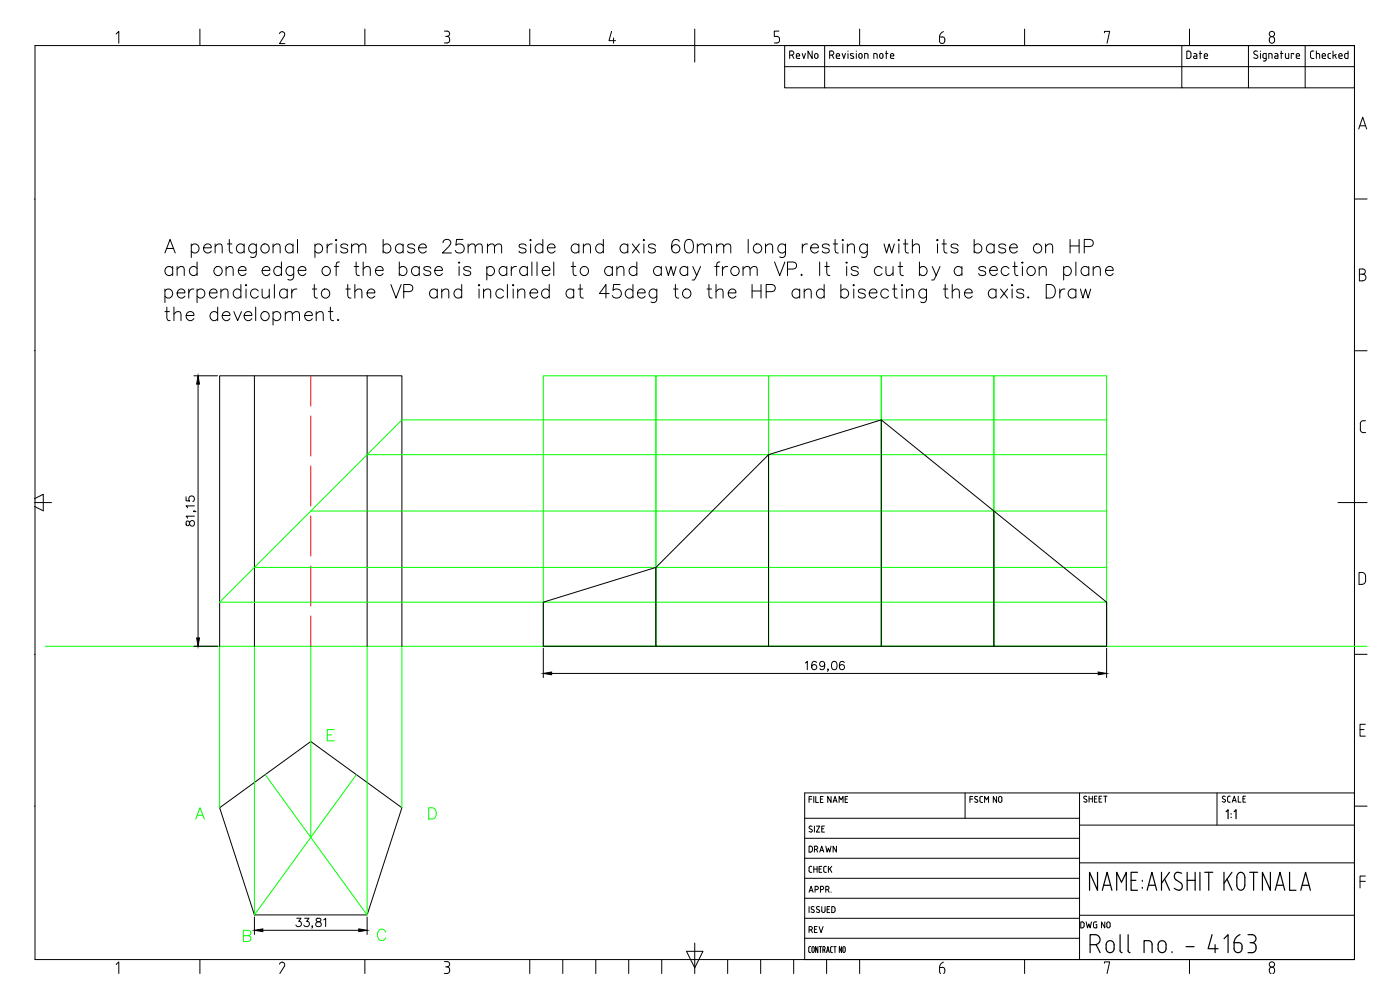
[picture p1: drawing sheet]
<svg xmlns="http://www.w3.org/2000/svg" width="420mm" height="297mm" viewBox="0 0 420 297" stroke-linecap="round" stroke-linejoin="round" font-family="sans-serif">
<defs><g id="words">
<g font-size="6.2">
<text x="60" y="159.1" transform="rotate(-90 60 159.1)">81,15</text>
<text x="240.9" y="202.5">169,06</text>
</g>
<g font-size="5.3">
<text x="236" y="18.7">RevNo</text>
<text x="355.2" y="18.7">Date</text>
<text x="392.3" y="18.7">Checked</text>
</g>
<g font-size="4.9">
<text x="242" y="256.8">DRAWN</text>
<text x="242" y="262.8">CHECK</text>
<text x="242" y="281.2">REV</text>
<text x="323.5" y="279.8">DWG NO</text>
</g>
</g></defs>
<!-- layer: Title Block -->
<g fill="none" stroke="#000" stroke-width=".3">
<path d="M10.5 13.7h396v274.2h-396zM34.8 10.2l.9-.8v3.6M60 8.7v5M84.7 9.5l.7 .4-.1 .8M84.7 9.5l-.5 .2-.3 .4M85.4 10.7l-1.5 2.4h1.6M109.5 8.7v5M133.4 9.3h.8a.83 .83 0 0 1 .7 1.1 .83 .83 0 0 1-1.1 .5M134.2 10.9a1.01 1.01 0 0 1 .8 1 1.01 1.01 0 0 1-.8 1h-.8M159 8.7v5M183.5 9.4l-.7 2.8h1.9M184.1 11.4v1.6"/>
<path d="M208.5 8.7v9.9M232.4 12.9h.8M233.1 10.9a1.02 1.02 0 0 1 .9 1 1.02 1.02 0 0 1-.9 1M233.8 9.3h-1.4v1.6h.8M249 16.6h.6M249.6 16.5a.61 .61 0 0 0 .6-.6 .61 .61 0 0 0-.6-.6h-.6v2.2M249.7 16.6l.5 .9M251 16.5a.5 .5 0 0 1 .5-.5 .5 .5 0 0 1 .5 .5M251 16.6l.2 .9h.8M252 16.6v.2h-1M252.7 16l.5 1.5 .5-1.5M254.5 15.3v.1"/>
<path d="M254.5 16v1.5M256.1 16.2l-.6-.2-.3 .3 .2 .3 .8 .5-.1 .4-.9-.1M257 15.3v.1M257 16v1.5M257.7 16.5a.5 .5 0 0 1 .5-.5 .5 .5 0 0 1 .5 .5M257.8 16.6l-.1 .4a.5 .5 0 0 0 .5 .5 .5 .5 0 0 0 .5-.5M258 8.7v5M258.7 16.6v.4M259.5 17.5v-1.5l.9 .3 .1 1.2M263.2 16.5l-.2-.4-.8-.1v1.5M263.3 16.5v1M264 16.5a.5 .5 0 0 1 .5-.5 .5 .5 0 0 1 .5 .5"/>
<path d="M264 16.6v.4a.5 .5 0 0 0 .5 .5 .5 .5 0 0 0 .5-.5v-.4M265.8 16h.7M266 15.3v2.2M267.2 16.6l.2 .9h.9M267.2 16.5a.5 .5 0 0 1 .5-.5 .5 .5 0 0 1 .5 .5M268.3 16.6v.2h-1.1M281.9 12.3a.79 .79 0 0 0 .8 .8 .79 .79 0 0 0 .8-.8M282 11.1l1.3 .2 .3 1M282 11.1v1.2M283.1 9.5l-.9 .8-.2 .8M307.5 8.7v5M331.5 9.8v-.4h1.5l-.8 3.6"/>
<path d="M354.7 13.7h-119.2v6.3M357 8.7v5M374.7 13.7v12.7h17M377.4 15.4a.6 .6 0 0 0-.9 0 .6 .6 0 0 0 0 .8l.7 .4a.57 .57 0 0 1 .1 .8 .57 .57 0 0 1-.8 0l-.3-.1M378.3 15.3v.1M378.3 16v1.5M379.5 16l-.5 .5 .1 .8 .4 .2M379.5 16h.5v1.9l-.2 .3-.7 .1M379.5 17.5h.5M380.8 17.5v-1.5l.9 .3 .1 1.2M381.2 11.2a.9 .9 0 0 1 1.3 .8 .9 .9 0 0 1-1.3 .7l-.3-.9zM382.6 16l.7 .1 .2 .4"/>
<path d="M383.5 16.5v1l-.9-.2 .1-.5h.8M384.3 16h.7M384.5 15.3v2.2M385.8 16v1.3l.4 .2M386.8 16v1.5h-.6M388.3 16.3v-.3h-.8v1.5M389 16.5a.5 .5 0 0 1 .5-.5 .5 .5 0 0 1 .5 .5M389 16.6l.2 .9h.8M390 16.6v.2h-1M391.7 13.7h-37v12.7h20M391.7 13.7h14.8v12.7h-14.8zM235.5 20v6.4h12"/>
<path d="M235.5 20h171M247.5 20v6.4h107.2M407.8 38.7l1.2-3.5 1.2 3.5M408.1 37.7h1.7M10.3 59.7h.2M406.5 59.7h3.8M408 82.3h1M409 80.7a.79 .79 0 0 1 .8 .8 .79 .79 0 0 1-.8 .8M409 80.7h-1v3.6l1-.1a.98 .98 0 0 0 .9-.9 .98 .98 0 0 0-.9-1M10.3 105.2h.2M406.5 105.2h3.8M408.2 128.9a.9 .9 0 0 0 .9 .9h.7"/>
<path d="M408.3 127.1v1.8M409.1 126.2a.9 .9 0 0 0-.9 .9M409.2 126.2h.6M10.3 149.6l2.7-1.3v5l-2.7-1.4M10.3 150.8h5.2M401.5 150.8h8.8M407.9 171.8a1.52 1.52 0 0 1 1.9 .7v1.7l-.2 .7a1.69 1.69 0 0 1-1.7 .4zM10.3 196.3h.2M406.5 196.3h3.8M408.2 218.9h1.1M409.8 217.3h-1.6v3.6h1.6M242.8 239.8h.8"/>
<path d="M243.6 239h-.8v1.8M244.2 239v1.8M244.8 239v1.8h.8M246.2 239.8h.6M247 239h-.8v1.8h.8M249.4 239v1.8l-1-1.8v1.8M253.6 239.8h.6M254.4 239h-.8v1.8h.8M289.6 237.9v7.6M291.1 239.8h.8M291.9 239h-.8v1.8M292.9 239l.5 .1"/>
<path d="M292.9 239l-.4 .4 .8 .6M294.9 239l-.8 .2v1.1l.2 .4 .6 .1M299.1 239v1.8l-1-1.8v1.8M299.7 239.4a.5 .5 0 0 1 .5-.4 .5 .5 0 0 1 .5 .4M299.7 239.5v.8a.5 .5 0 0 0 .5 .4 .5 .5 0 0 0 .5-.4v-.8M324 237.9v50M326.1 239a.47 .47 0 0 0-.7-.1 .47 .47 0 0 0 0 .7l.6 .3a.5 .5 0 0 1 0 .8 .5 .5 0 0 1-.8-.2M326.8 239.7h1M326.8 238.9v1.8M327.8 238.9v1.8M328.5 239.7h.5M329.2 238.9h-.7v1.8h.7"/>
<path d="M329.8 239.7h.6M330.6 238.9h-.8v1.8h.8M331.2 238.9h1M331.7 238.9v1.8M365.2 237.9v9.7M367.6 239.9a.49 .49 0 0 1 0 .8 .49 .49 0 0 1-.8-.2M367.7 239a.46 .46 0 0 0-.7-.1 .46 .46 0 0 0 0 .7l.6 .3M368.9 238.9l-.4 .2-.1 1.1 .5 .5M368.9 238.9h.3M371.6 238.9v1.8h.8M373 239.7h.6M373.8 238.9h-.8v1.8h.8"/>
<path d="M406.5 237.9h-165v50M10.3 241.9h.2M241.5 257.5h82.5M241.5 251.5h82.5M241.5 245.5h82.5M242.8 249.5l.6 .2M243 248.6l.8 .6-.4 .4M243.2 247.9l-.4 .3 .2 .4M243.2 247.8l.5 .1M244.4 247.9v1.8M245 247.9h1l-1 1.8h1M246.6 248.7h.6"/>
<path d="M247.4 247.9h-.8v1.8h.8M250 240.8l.6-1.8 .6 1.8M250.2 240.3h.8M251.8 240.8v-1.8l.6 1 .6-1v1.8M293.2 240a.48 .48 0 0 1 0 .8 .48 .48 0 0 1-.7-.3M295.5 240.8v-1.8l.6 1 .6-1v1.8M324 258.9h82.5M324 247.6h82.5M368.9 240.7h.3M369.8 240.7l.6-1.8 .6 1.8M370 240.2h.8M406.5 241.9h3.8"/>
<path d="M241.5 275.5h82.5M241.5 269.5h82.5M241.5 263.5h82.5M242.8 267.7l.6-1.8 .6 1.8M242.8 272v1.8M243 267.2h.8M243.6 272.8l.6 .3a.49 .49 0 0 1 0 .7 .49 .49 0 0 1-.8-.2M244.3 272.1a.47 .47 0 0 0-.7 0 .47 .47 0 0 0 0 .7M244.6 266.9h.5M245.1 266.9a.5 .5 0 0 0 .5-.5 .5 .5 0 0 0-.5-.5h-.5v1.8M245.2 272.8l.6 .3a.49 .49 0 0 1 0 .7 .49 .49 0 0 1-.8-.2M245.9 272.1a.48 .48 0 0 0-.7 0 .48 .48 0 0 0 0 .7"/>
<path d="M246.2 266.9h.5M246.6 272v1.3a.5 .5 0 0 0 .5 .5 .5 .5 0 0 0 .5-.5v-1.3M246.7 266.9a.5 .5 0 0 0 .5-.5 .5 .5 0 0 0-.5-.5h-.5v1.8M247.8 266.9h.5M248.2 272.8h.6M248.3 265.9a.5 .5 0 0 1 .5 .5 .5 .5 0 0 1-.5 .5M248.3 265.9h-.5v1.8M248.4 266.9l.4 .8M249 272h-.8v1.8h.8M249.4 267.6v.1M249.6 272l.7 .1a1.21 1.21 0 0 1 .2 1.4l-.9 .3zM324 274.6h82.5"/>
<path d="M408.2 264.4h1.6M409.8 262.8h-1.6v3.6M34.8 289.4l.9-.8v3.5M60 287.9v4.2M84.7 288.7l.7 .4-.1 .8M84.7 288.7l-.5 .2-.3 .4M85.4 289.9l-1.4 2.2M109.5 287.9v4.2M133.4 288.5h.8M133.8 290.1h.4M134.2 288.5a.79 .79 0 0 1 .7 .8 .79 .79 0 0 1-.7 .8M134.2 290.1a1.01 1.01 0 0 1 .8 1 1.01 1.01 0 0 1-.8 1h-.8"/>
<path d="M159 287.9v4.2M168.9 287.9v4.2M178.8 287.9v4.2M188.7 287.9v4.2M198.6 287.9v4.2M206 285.4h5l-2.5 5zM208.5 283v9.1M218.4 287.9v4.2M228.3 287.9v4.2M238.2 287.9v4.2M241.5 281.5h82.5M243.3 284l-.6 .2v1.2l.2 .4h.4"/>
<path d="M243.7 285.3l.3 .5 .4-.5M243.7 285.3v-1.1l.3-.2 .3 .2 .1 1.1M245.5 284v1.8l-.7-1.8v1.8M245.9 284h.7M246.2 284v1.8M247 285h.3M247.3 285l.3-.3v-.5l-.6-.2v1.8M247.4 285l.2 .8M248.1 285.8l.4-1.8 .4 1.8M248.1 287.9v4.2M248.2 285.3h.6M249.3 285.4l.3 .4"/>
<path d="M249.3 284.5v.9M249.6 284l-.3 .4M249.6 285.8h.2M249.6 284h.2M250.2 284h.7M250.6 284v1.8M252.6 284v1.8l-.7-1.8v1.8M252.9 284.5l.2-.4h.4l.2 1.2M252.9 285.3l.4 .5 .3-.5M253 284.5v.8M258 287.9v4.2M282 290.3v1.4l.3 .4"/>
<path d="M282 290.3h.8M282.8 290.2a1.02 1.02 0 0 1 .8 .8 1.02 1.02 0 0 1-.4 1.1M283.1 288.7l-.9 .8-.2 .8M307.5 287.9v4.2M331.5 289v-.4h1.5l-.8 3.5M357 287.9v4.2M381.5 292.1a.92 .92 0 0 1-.5-1.4 .92 .92 0 0 1 1.4 0l.1 .9-.5 .5"/>
<circle cx="381.7" cy="10.2" r=".79"/>
<circle cx="381.7" cy="289.4" r=".79"/>
</g>
<g fill="none" stroke="#000" stroke-width=".36">
<path d="M368 243.5l.6-.5v2.6M369.5 244.1v.2M369.5 245.2v.1M370.4 243.5l.6-.5v2.6M329.4 261.7v5.4l-2.4-5.4v5.4M330.8 267.1l1.5-5.4 1.4 5.4M331.2 265.6h2.1M335.1 267.1v-5.4l1.5 3 1.4-3v5.4M339.5 264.1h1.4M341.4 261.7h-1.9v5.4h1.9M342.8 264.1v.3M342.8 266.2v.3"/>
<path d="M344.3 267.1l1.4-5.4 1.4 5.4M344.7 265.6h2M348.6 261.7v5.4M349.5 263.8l1.5 3.3M351 261.7l-2.4 3.3M352.4 266.5l1.5 .6M353 264l1.3 .8a1.26 1.26 0 0 1 .5 1.3 1.26 1.26 0 0 1-.9 1M354.6 262a1.29 1.29 0 0 0-1.9 .1 1.29 1.29 0 0 0 .3 1.9M356.3 264.1h2.4M356.3 261.7v5.4M358.7 261.7v5.4M360.1 261.7v5.4"/>
<path d="M361.6 261.7h2.4M362.8 261.7v5.4M367.3 261.7v5.4M368.2 263.8l1.5 3.3M369.7 261.7l-2.4 3.3M371.7 262a1.19 1.19 0 0 1 1.4-.1 1.19 1.19 0 0 1 .5 1.3v2.4a1.22 1.22 0 0 1-1.2 1.5 1.22 1.22 0 0 1-1.2-1.5v-2.9zM375 261.7h2.4M376.2 261.7v5.4M381.3 261.7v5.4l-2.4-5.4v5.4M382.7 267.1l1.4-5.4 1.5 5.4M383.1 265.6h2.1M387 261.7v5.4h1.9"/>
<path d="M390.4 267.1l1.4-5.4 1.5 5.4M390.8 265.6h2M327.2 283.4h1.5M328.7 280.4a1.49 1.49 0 0 1 1.4 1.5 1.49 1.49 0 0 1-1.4 1.5M328.7 280.4h-1.5v5.4M329 283.4l1.2 2.4M332.5 282.5a1.2 1.2 0 0 1 1.2-.1 1.2 1.2 0 0 1 .7 1v1.2a1.2 1.2 0 0 1-1.2 1.2 1.2 1.2 0 0 1-1.2-1.2v-1.5zM336.2 280.4v4.8l.1 .5 .5 .1M338.5 285.2l.2 .5 .4 .1M338.6 280.4v4.8M343.4 285.8v-3.6l1.6 .1 .5 .4 .2 .6 .1 2.5M348.1 282.5a1.2 1.2 0 0 1 1.2-.1 1.2 1.2 0 0 1 .7 1v1.2a1.2 1.2 0 0 1-1.2 1.2 1.2 1.2 0 0 1-1.2-1.2v-1.5z"/>
<path d="M351.8 285.5v.3M356 284h2.4M363.8 280.4l-1.2 4.2h3M364.7 283.4v2.4M367.4 281.6l1.2-1.2v5.4M370.4 282.9h1.2M371.6 282.8a1.25 1.25 0 0 1 1.2 1.8 1.2 1.2 0 0 1-1.2 1.2 1.2 1.2 0 0 1-1.2-1.2v-1.7M372.2 280.4l-1.3 1-.6 1.4M374.6 280.4h1.1a1.2 1.2 0 0 1 1.2 1.2 1.2 1.2 0 0 1-1.2 1.2M375.2 282.9h.6M375.7 282.8a1.53 1.53 0 0 1 1.3 1.5 1.53 1.53 0 0 1-1.3 1.5h-1.1"/>
</g>
<!-- layer: Layer1 -->
<g fill="none" stroke="#000" stroke-width=".3">
<path d="M49.5 75.9l1.5-4.1 1.6 4.1M50.1 74.5h1.9M51.8 80v2.7M53.2 80v2.7M57.4 73.8a1.3 1.3 0 0 1 1.9-.2 1.3 1.3 0 0 1 0 1.9 1.3 1.3 0 0 1-1.9-.2M57.4 73.2v4.1M59.1 78.6v4.1M61.1 74.4h2.3a1.19 1.19 0 0 0-1.4-1.3 1.19 1.19 0 0 0-.9 1.6 1.24 1.24 0 0 0 .9 1.2 1.24 1.24 0 0 0 1.4-.6M64.6 74l.9-.8 1 .2 .2 2.5M64.6 73.2v2.7M67.8 80v2.7M68.2 73.2h1.4"/>
<path d="M68.8 71.8v3.3l.2 .6 .8 .2M73.3 73.8a1.3 1.3 0 0 0-2-.2 1.3 1.3 0 0 0 0 1.9 1.3 1.3 0 0 0 2-.2M73.3 73.2v2.7M76.9 73.2v3.1l-.2 .6a1.11 1.11 0 0 1-1.5 .2M76.9 73.8a1.29 1.29 0 0 0-1.9-.2 1.29 1.29 0 0 0 0 1.9 1.29 1.29 0 0 0 1.9-.2M81.9 74l1-.8 1 .2 .2 2.5M81.9 73.2v2.7M84.5 78.6v4.1M87.9 73.8a1.29 1.29 0 0 0-1.9-.2 1.29 1.29 0 0 0 0 1.9 1.29 1.29 0 0 0 1.9-.2M87.9 73.2v2.7M88.1 80v3.1a1.08 1.08 0 0 1-1.7 .7M89.3 71.8v4.1"/>
<path d="M94.5 73.8a1.29 1.29 0 0 1 1.9-.2 1.29 1.29 0 0 1 0 1.9 1.29 1.29 0 0 1-1.9-.2M94.5 73.2v4.1M98.2 73.2v2.7M99.7 73.2a1.31 1.31 0 0 0-1.5 1.2M100.3 80h1.4M100.9 71.8l.2 .3-.2 .1-.2-.1zM100.9 73.2v2.7M101.9 78.6l-.8 .2-.2 .6v3.3M104.4 73.8a1.2 1.2 0 0 0-2.2 0l.6 .6 1.4 .3 .2 .6a1.23 1.23 0 0 1-2.2 0M105.5 74l1-.8 .9 .2 .3 .6v1.9M105.5 73.2v2.7M106.3 80h1.4"/>
<path d="M106.9 78.6v3.3l.2 .6 .8 .2M107.7 74l.9-.8 1 .2 .2 2.5M109 78.6v4.1M115 73.8a1.3 1.3 0 0 1 1.9-.2 1.3 1.3 0 0 1 0 1.9 1.3 1.3 0 0 1-1.9-.2M115 71.8v4.1M119.8 78.6v4.1M121 73.8a1.29 1.29 0 0 0-1.9-.2 1.29 1.29 0 0 0 0 1.9 1.29 1.29 0 0 0 1.9-.2M121 73.2v2.7M124.5 73.8a1.23 1.23 0 0 0-2.2 0l.2 .4 1.8 .5 .2 .6a1.25 1.25 0 0 1-2.2 0M125.6 74.4h2.3a1.2 1.2 0 0 0-1.4-1.3 1.2 1.2 0 0 0-.9 1.6 1.26 1.26 0 0 0 1 1.2 1.26 1.26 0 0 0 1.3-.6M125.8 80v2.7M133 72.8l.4-.7 1.1-.3a1 1 0 0 1 .6 1.6l-2.3 2.5h2.7"/>
<path d="M137.6 78.8l.2-.2 .2 .2-.2 .2zM137.8 80v2.7M138.9 71.8h-1.9l-.2 1.8a1.43 1.43 0 0 1 2.2 0 1.43 1.43 0 0 1-.3 2.1 1.43 1.43 0 0 1-2.1-.6M140.5 74l1-.8 .9 .2 .2 2.5M140.5 73.2v2.7M142.6 74l1-.8 1 .2 .1 2.5M146.1 80v4M146.3 74l1-.8 .9 .2 .2 2.5M146.3 73.2v2.7M148.4 74l1-.8 1 .2 .1 2.5M152.1 80v2.7M153.4 80v2.7"/>
<path d="M155 80a1.29 1.29 0 0 0-1.6 1.1M157.9 73.8a1.23 1.23 0 0 0-2.1 0l.1 .4 1.8 .5 .2 .6a1.25 1.25 0 0 1-2.1 0M158.3 80v2.7M159.2 71.8l.2 .3-.2 .1-.1-.1zM159.2 73.2v2.7M159.6 78.6v4.1M161.2 78.6v4.1M162.9 73.8a1.29 1.29 0 0 0-1.9-.2 1.29 1.29 0 0 0 0 1.9 1.29 1.29 0 0 0 1.9-.2M162.9 71.8v4.1M164.3 74.4h2.3a1.2 1.2 0 0 0-1.4-1.3 1.2 1.2 0 0 0-.9 1.6 1.26 1.26 0 0 0 .9 1.2 1.26 1.26 0 0 0 1.4-.6M166.2 78.6v4.1M171.4 80h1.4"/>
<path d="M172 78.6v3.3l.2 .6 .8 .2M173.7 73.8a1.29 1.29 0 0 0-1.9-.2 1.29 1.29 0 0 0 0 1.9 1.29 1.29 0 0 0 1.9-.2M173.7 73.2v2.7M175.1 74l1-.8 .9 .2 .2 .6v1.9M175.1 73.2v2.7M181.1 73.8a1.29 1.29 0 0 0-1.9-.2 1.29 1.29 0 0 0 0 1.9 1.29 1.29 0 0 0 1.9-.2M181.1 71.8v4.1M183.8 80v2.7M185.1 80v2.7M188.4 73.8a1.3 1.3 0 0 0-1.9-.2 1.3 1.3 0 0 0 0 1.9 1.3 1.3 0 0 0 1.9-.2M188.4 73.2v2.7M189.8 73.2l2.1 2.7"/>
<path d="M191.1 78.6v4.1M191.9 73.2l-2.1 2.7M193.2 71.8l.2 .3-.2 .1-.2-.1zM193.2 73.2v2.7M196.7 73.8a1.2 1.2 0 0 0-2.1 0l.6 .6 1.3 .3 .2 .6a1.23 1.23 0 0 1-2.1 0M198.5 80v2.7M199.8 80l.8 2.7 .8-2.7 .7 2.7 .8-2.7M203.9 72.4a1.16 1.16 0 0 0-1.8-.3 3.2 3.2 0 0 0 0 3.6 1.25 1.25 0 0 0 1.9-.5 1.25 1.25 0 0 0-.9-1.8 1.25 1.25 0 0 0-1.5 1.1M206 72.1a1.29 1.29 0 0 1 1.9 .5 3.4 3.4 0 0 1-.4 3.1 1.34 1.34 0 0 1-1.9-.6 3.3 3.3 0 0 1 .4-3zM206.4 80v2.7M207.9 80l1.2 2.7 1.1-2.7M209.3 74l.9-.8 1 .2 .2 2.5"/>
<path d="M209.3 73.2v2.7M211.4 74l1-.8 .9 .2 .2 .6v1.9M214.5 80h1.3M215.1 74l.9-.8 1 .2 .2 2.5M215.1 73.2v2.7M216 78.6l-.7 .2-.2 .6v3.3M216.8 80v2.7M217.2 74l1-.8 .9 .2 .2 2.5M218.4 80a1.29 1.29 0 0 0-1.6 1.1M223 80v2.7M224.5 71.8v4.1M229.8 74l.9-.8 1 .2 .2 2.5"/>
<path d="M229.8 73.2v2.7M232.5 78.6l1.5 4.1 1.5-4.1M235.7 73.2v3.1l-.2 .6a1.11 1.11 0 0 1-1.5 .2M235.7 73.8a1.29 1.29 0 0 0-1.9-.2 1.29 1.29 0 0 0 0 1.9 1.29 1.29 0 0 0 1.9-.2M240.8 73.2v2.7M242.3 73.2a1.29 1.29 0 0 0-1.5 1.2M243.3 74.4h2.3a1.2 1.2 0 0 0-1.4-1.3 1.2 1.2 0 0 0-.9 1.6 1.26 1.26 0 0 0 .9 1.2 1.26 1.26 0 0 0 1.4-.6M246 78.6v4.1M247.5 80h1.4M248.1 78.6v3.3l.2 .6 .8 .2M248.9 73.8a1.2 1.2 0 0 0-2.1 0l.5 .6 1.4 .3 .2 .6a1.23 1.23 0 0 1-2.1 0M250 73.2h1.4"/>
<path d="M250.6 71.8v3.3l.2 .6 .8 .2M252.9 71.8l.2 .3-.2 .1-.1-.1zM252.9 73.2v2.7M254.1 78.6l.2 .2-.2 .2-.2-.2zM254.1 80v2.7M254.3 74l1-.8 .9 .2 .2 2.5M254.3 73.2v2.7M260.3 73.2v3.1a1.08 1.08 0 0 1-1.8 .8M260.3 73.8a1.3 1.3 0 0 0-1.9-.2 1.3 1.3 0 0 0 0 1.9 1.3 1.3 0 0 0 1.9-.2M265.3 73.2l.8 2.7 .8-2.7 .7 2.7 .8-2.7M265.9 80l.2 2.5 .9 .2 1-.8M268 80v2.7"/>
<path d="M269.6 80h1.3M269.8 71.8l.1 .3-.1 .1-.2-.1zM269.8 73.2v2.7M270.1 78.6v3.3l.2 .6 .8 .2M271.1 73.2h1.4M271.7 71.8v3.3l.2 .6 .8 .2M273.8 74l1-.8 .9 .2 .2 2.5M273.8 71.8v4.1M275.9 78.6v4.1M279.8 80l1.2 2.7 1.1-2.7M281.4 71.8l.1 .3-.1 .1-.3-.1zM281.4 73.2v2.7"/>
<path d="M282.7 73.2h1.3M283.3 71.8v3.3l.2 .6 .7 .2M287.5 73.8a1.23 1.23 0 0 0-2.1 0l.2 .4 1.7 .5 .2 .6a1.25 1.25 0 0 1-2.1 0M288.7 80v2.7M292.4 73.8a1.29 1.29 0 0 1 1.9-.2 1.29 1.29 0 0 1 0 1.9 1.29 1.29 0 0 1-1.9-.2M292.4 71.8v4.1M298.4 73.8a1.3 1.3 0 0 0-2-.2 1.3 1.3 0 0 0 0 1.9 1.3 1.3 0 0 0 2-.2M298.4 73.2v2.7M301.8 73.8a1.2 1.2 0 0 0-2.1 0l.6 .6 1.3 .3 .2 .6a1.23 1.23 0 0 1-2.1 0M303 74.4h2.3a1.19 1.19 0 0 0-1.4-1.3 1.19 1.19 0 0 0-.9 1.6 1.24 1.24 0 0 0 .9 1.2 1.24 1.24 0 0 0 1.4-.6M303.9 80h1.4M304.5 78.6v3.3l.2 .6 .8 .2"/>
<path d="M306.8 78.6l.3 .2-.3 .2-.2-.2zM306.8 80v2.7M311.9 80v2.7M313.8 74l1-.8 .9 .2 .2 2.5M313.8 73.2v2.7M319.2 80v4M321.1 71.8v4.1M321.1 73.8h2.8M322.9 78.6v4.1M323.9 71.8v4.1M325.4 74h1.7a1.07 1.07 0 0 0 1-1.1 1.07 1.07 0 0 0-1-1.1h-1.7v4.1M326.8 80v2.7"/>
<path d="M328.1 80v2.7M49.5 87.3a1.3 1.3 0 0 1 1.9-.2 1.3 1.3 0 0 1 0 1.9 1.3 1.3 0 0 1-1.9-.1M49.5 86.7v4.1M49.5 93.5h1.3M50.1 92.1v3.3l.2 .6 .7 .2M51.8 80.5a1.3 1.3 0 0 0-1.9-.2 1.3 1.3 0 0 0 0 2 1.3 1.3 0 0 0 1.9-.2M52.2 94.3l1-.8 .9 .2 .2 2.5M52.2 92.1v4.1M53.2 80.7l.9-.7 1 .2 .2 2.5M53.2 87.9h2.3a1.2 1.2 0 0 0-1.4-1.2 1.2 1.2 0 0 0-.9 1.6 1.26 1.26 0 0 0 .9 1.1 1.26 1.26 0 0 0 1.4-.5M55.9 94.7h2.3a1.2 1.2 0 0 0-1.4-1.3 1.2 1.2 0 0 0-.9 1.6 1.25 1.25 0 0 0 .9 1.2 1.25 1.25 0 0 0 1.4-.6M56.6 86.7v2.7"/>
<path d="M58.2 86.7a1.29 1.29 0 0 0-1.6 1.2M59.1 80.5a1.29 1.29 0 0 0-1.9-.1 1.29 1.29 0 0 0 0 1.9 1.29 1.29 0 0 0 1.9-.2M59.1 87.3a1.3 1.3 0 0 1 2-.2 1.3 1.3 0 0 1 0 1.9 1.3 1.3 0 0 1-2-.1M59.1 86.7v4.1M62.8 87.9h2.3a1.19 1.19 0 0 0-1.4-1.2 1.19 1.19 0 0 0-.9 1.6 1.24 1.24 0 0 0 1 1.1 1.24 1.24 0 0 0 1.3-.5M65.3 94.1a1.29 1.29 0 0 0-1.9-.2 1.29 1.29 0 0 0 0 1.9 1.29 1.29 0 0 0 1.9-.2M65.3 92.1v4.1M66.3 87.5l1-.8 .9 .2 .2 .6v1.9M66.3 86.7v2.7M66.7 94.7h2.3a1.2 1.2 0 0 0-1.4-1.3 1.2 1.2 0 0 0-.9 1.6 1.25 1.25 0 0 0 .9 1.2 1.25 1.25 0 0 0 1.4-.6M67.8 80.7l1-.7 1 .2 .2 .5v2M70.2 93.5l1.1 2.7 1.2-2.7"/>
<path d="M71.5 81.1h2.3a1.19 1.19 0 0 0-1.4-1.2 1.19 1.19 0 0 0-.9 1.6 1.23 1.23 0 0 0 1 1.2 1.23 1.23 0 0 0 1.3-.6M72.3 87.3a1.29 1.29 0 0 0-1.9-.2 1.29 1.29 0 0 0 0 1.9 1.29 1.29 0 0 0 1.9-.1M72.3 85.4v4M73.3 94.7h2.3a1.19 1.19 0 0 0-1.4-1.3 1.19 1.19 0 0 0-.9 1.6 1.23 1.23 0 0 0 .9 1.2 1.23 1.23 0 0 0 1.4-.6M73.8 85.4l.2 .2-.2 .2-.2-.2zM73.8 86.7v2.7M76.7 92.1v4.1M77.5 87.3a1.3 1.3 0 0 0-1.9-.2 1.3 1.3 0 0 0 0 1.9 1.3 1.3 0 0 0 1.9-.1M78.7 81.1h2.3a1.2 1.2 0 0 0-1.4-1.2 1.2 1.2 0 0 0-.9 1.6 1.25 1.25 0 0 0 .9 1.2 1.25 1.25 0 0 0 1.4-.6M78.7 86.7l.2 2.5 .9 .2 1-.7M80.8 86.7v2.7M81.9 94.1a1.3 1.3 0 0 1 2-.2 1.3 1.3 0 0 1 0 1.9 1.3 1.3 0 0 1-2-.2"/>
<path d="M81.9 93.5v4M82.3 85.4v4M84.5 80.5a1.29 1.29 0 0 0-1.9-.1 1.29 1.29 0 0 0 0 1.9 1.29 1.29 0 0 0 1.9-.2M85.6 94.3l1-.8 1 .2 .1 2.5M85.6 93.5v2.7M86.2 87.3a1.29 1.29 0 0 0-1.9-.2 1.29 1.29 0 0 0 0 1.9 1.29 1.29 0 0 0 1.9-.1M86.2 86.7v2.7M87.6 86.7v2.7M87.7 94.3l1-.8 1 .2 .2 2.5M88.1 80.5a1.3 1.3 0 0 0-1.9-.2 1.3 1.3 0 0 0 0 2 1.3 1.3 0 0 0 1.9-.2M89.1 86.7a1.31 1.31 0 0 0-1.5 1.2M89.5 81.1h2.3a1.2 1.2 0 0 0-1.4-1.2 1.2 1.2 0 0 0-.9 1.6 1.25 1.25 0 0 0 .9 1.2 1.25 1.25 0 0 0 1.4-.6"/>
<path d="M91.4 94.7h2.3a1.19 1.19 0 0 0-1.4-1.3 1.19 1.19 0 0 0-.9 1.6 1.23 1.23 0 0 0 1 1.2 1.23 1.23 0 0 0 1.3-.6M93.7 86.7h1.4M94.3 85.4v3.3l.2 .5 .8 .2M94.9 94.3l1-.8 .9 .2 .2 2.5M94.9 93.5v2.7M98.6 93.5h1.3M99.2 92.1v3.3l.1 .6 .8 .2M101.5 95.8l-.2 .2 .2 .2 .2-.2M103.8 86.7h1.3M104.4 85.4v3.3l.1 .5 .8 .2M106.5 87.5l.9-.8 1 .2 .2 2.5M106.5 85.4v4"/>
<path d="M109 80.7l1-.7 .9 .2 .2 2.5M110.2 87.9h2.3a1.2 1.2 0 0 0-1.4-1.2 1.2 1.2 0 0 0-.9 1.6 1.26 1.26 0 0 0 .9 1.1 1.26 1.26 0 0 0 1.4-.5M112.7 81.1h2.3a1.19 1.19 0 0 0-1.4-1.2 1.19 1.19 0 0 0-.9 1.6 1.23 1.23 0 0 0 .9 1.2 1.23 1.23 0 0 0 1.4-.6M117.3 85.4l1.6 4 1.5-4M119.8 80.5a1.29 1.29 0 0 1 1.9-.1 1.29 1.29 0 0 1 0 1.9 1.29 1.29 0 0 1-1.9-.2M121.2 87.5h1.7a1.07 1.07 0 0 0 1-1.1 1.07 1.07 0 0 0-1-1h-1.7v4M125.8 80.5a1.3 1.3 0 0 0-1.9-.2 1.3 1.3 0 0 0 0 2 1.3 1.3 0 0 0 1.9-.2M129.3 80.5a1.25 1.25 0 0 0-2.1 0l.5 .6 1.4 .4 .2 .6a1.23 1.23 0 0 1-2.1 0M130.5 81.1h2.3a1.19 1.19 0 0 0-1.4-1.2 1.19 1.19 0 0 0-.9 1.6 1.23 1.23 0 0 0 .9 1.2 1.23 1.23 0 0 0 1.4-.6M131.2 87.3a1.29 1.29 0 0 0-1.9-.2 1.29 1.29 0 0 0 0 1.9 1.29 1.29 0 0 0 1.9-.1M131.2 86.7v2.7M132.6 87.5l.9-.8 1 .2 .2 2.5"/>
<path d="M132.6 86.7v2.7M138.6 87.3a1.3 1.3 0 0 0-2-.2 1.3 1.3 0 0 0 0 1.9 1.3 1.3 0 0 0 2-.1M138.6 85.4v4M141.3 80.5a1.25 1.25 0 0 0-2.2 0l.6 .6 1.4 .4 .2 .6a1.23 1.23 0 0 1-2.2 0M143.8 85.4l.2 .2-.2 .2-.2-.2zM143.8 86.7v2.7M145.1 87.5l1-.8 1 .2 .2 2.5M145.1 86.7v2.7M146.1 80.5a1.29 1.29 0 0 1 1.9-.1 1.29 1.29 0 0 1 0 1.9 1.29 1.29 0 0 1-1.9-.2M151.1 87.3a1.29 1.29 0 0 0-1.9-.2 1.29 1.29 0 0 0 0 1.9 1.29 1.29 0 0 0 1.9-.1M152.1 80.5a1.3 1.3 0 0 0-1.9-.2 1.3 1.3 0 0 0 0 2 1.3 1.3 0 0 0 1.9-.2M152.3 85.4v4"/>
<path d="M154 85.4l.2 .2-.2 .2-.2-.2zM154 86.7v2.7M155.4 87.5l.9-.8 1 .2 .2 .6v1.9M155.4 86.7v2.7M158.3 80.5a1.3 1.3 0 0 0-1.9-.2 1.3 1.3 0 0 0 0 2 1.3 1.3 0 0 0 1.9-.2M159.1 87.9h2.3a1.19 1.19 0 0 0-1.4-1.2 1.19 1.19 0 0 0-.9 1.6 1.24 1.24 0 0 0 .9 1.1 1.24 1.24 0 0 0 1.4-.5M162.7 81.1h2.3a1.2 1.2 0 0 0-1.4-1.2 1.2 1.2 0 0 0-.9 1.6 1.25 1.25 0 0 0 1 1.2 1.25 1.25 0 0 0 1.3-.6M164.8 87.3a1.29 1.29 0 0 0-1.9-.2 1.29 1.29 0 0 0 0 1.9 1.29 1.29 0 0 0 1.9-.1M164.8 85.4v4M172.2 87.3a1.29 1.29 0 0 0-1.9-.2 1.29 1.29 0 0 0 0 1.9 1.29 1.29 0 0 0 1.9-.1M172.2 86.7v2.7M173.5 86.7h1.4"/>
<path d="M174.1 85.4v3.3l.2 .5 .8 .2M182.8 88.1h-2.9l1.9-2.7v4M183.8 80.5a1.3 1.3 0 0 0-1.9-.2 1.3 1.3 0 0 0 0 2 1.3 1.3 0 0 0 1.9-.2M185.1 80.7l1-.7 1 .2 .1 2.5M186.1 85.4h-1.9l-.2 1.7a1.44 1.44 0 0 1 2.1 0 1.44 1.44 0 0 1-.2 2.1 1.44 1.44 0 0 1-2.1-.5M190 87.3a1.3 1.3 0 0 0-2-.2 1.3 1.3 0 0 0 0 1.9 1.3 1.3 0 0 0 2-.1M190 85.4v4M191.1 80.5a1.3 1.3 0 0 0-1.9-.2 1.3 1.3 0 0 0 0 2 1.3 1.3 0 0 0 1.9-.2M191.3 87.9h2.3a1.19 1.19 0 0 0-1.4-1.2 1.19 1.19 0 0 0-.9 1.6 1.24 1.24 0 0 0 .9 1.1 1.24 1.24 0 0 0 1.4-.5M197.1 86.7v3.1a1.07 1.07 0 0 1-1.7 .8M197.1 87.3a1.3 1.3 0 0 0-1.9-.2 1.3 1.3 0 0 0 0 1.9 1.3 1.3 0 0 0 1.9-.1M198.5 80.5a1.3 1.3 0 0 0-1.9-.2 1.3 1.3 0 0 0 0 2 1.3 1.3 0 0 0 1.9-.2"/>
<path d="M202.1 86.7h1.4M202.7 85.4v3.3l.2 .5 .8 .2M206.4 80.5a1.3 1.3 0 0 0-1.9-.2 1.3 1.3 0 0 0 0 2 1.3 1.3 0 0 0 1.9-.2M209.1 82.7l-.8 1.3h-.6M212.2 86.7h1.3M212.8 85.4v3.3l.1 .5 .8 .2M214.9 87.5l.9-.8 1 .2 .2 2.5M214.9 85.4v4M218.6 87.9h2.3a1.19 1.19 0 0 0-1.4-1.2 1.19 1.19 0 0 0-.9 1.6 1.24 1.24 0 0 0 .9 1.1 1.24 1.24 0 0 0 1.4-.5M223 80.7l1-.7 .9 .2 .2 2.5M225.1 80.7l1-.7 1 .2 .2 2.5M225.7 85.4v4"/>
<path d="M225.7 87.3h2.7M228.4 85.4v4M229.9 87.5h1.8a1.07 1.07 0 0 0 1-1.1 1.07 1.07 0 0 0-1-1h-1.8v4M236.3 80.7h1.8a1.06 1.06 0 0 0 1-1 1.06 1.06 0 0 0-1-1.1h-1.8v4.1M240 87.3a1.29 1.29 0 0 0-1.9-.2 1.29 1.29 0 0 0 0 1.9 1.29 1.29 0 0 0 1.9-.1M240 86.7v2.7M240.6 82.3l-.2 .2 .2 .2 .2-.2M241.3 87.5l1-.8 1 .2 .2 2.5M241.3 86.7v2.7M247.3 87.3a1.3 1.3 0 0 0-1.9-.2 1.3 1.3 0 0 0 0 1.9 1.3 1.3 0 0 0 1.9-.1M247.3 85.4v4M252.4 87.3a1.3 1.3 0 0 1 1.9-.2 1.3 1.3 0 0 1 0 1.9 1.3 1.3 0 0 1-1.9-.1"/>
<path d="M252.4 85.4v4M256.2 85.4l.2 .2-.2 .2-.2-.2zM256.2 86.7v2.7M257.6 80.5a1.25 1.25 0 0 0-2.2 0l.6 .6 1.4 .4 .2 .6a1.23 1.23 0 0 1-2.2 0M259.7 87.3a1.2 1.2 0 0 0-2.1 0l.6 .6 1.3 .4 .2 .6a1.23 1.23 0 0 1-2.1 0M260.9 87.9h2.3a1.19 1.19 0 0 0-1.4-1.2 1.19 1.19 0 0 0-.9 1.6 1.24 1.24 0 0 0 .9 1.1 1.24 1.24 0 0 0 1.4-.5M264.7 80.5a1.3 1.3 0 0 0-1.9-.2 1.3 1.3 0 0 0 0 2 1.3 1.3 0 0 0 1.9-.2M266.7 87.3a1.3 1.3 0 0 0-2-.2 1.3 1.3 0 0 0 0 1.9 1.3 1.3 0 0 0 2-.1M267.8 86.7h1.4M268.4 85.4v3.3l.2 .5 .8 .2M270.7 85.4l.2 .2-.2 .2-.2-.2zM270.7 86.7v2.7"/>
<path d="M272.1 87.5l.9-.8 1 .2 .2 2.5M272.1 86.7v2.7M275.9 80.5a1.29 1.29 0 0 1 1.9-.1 1.29 1.29 0 0 1 0 1.9 1.29 1.29 0 0 1-1.9-.2M278.1 86.7v3.1l-.2 .6a1.11 1.11 0 0 1-1.6 .2M278.1 87.3a1.29 1.29 0 0 0-1.9-.2 1.29 1.29 0 0 0 0 1.9 1.29 1.29 0 0 0 1.9-.1M281 82.7l-.8 1.3h-.6M283.1 86.7h1.3M283.7 85.4v3.3l.2 .5 .7 .2M285.8 87.5l1-.8 .9 .2 .2 2.5M285.8 85.4v4M288.7 80.5a1.29 1.29 0 0 0-1.9-.1 1.29 1.29 0 0 0 0 1.9 1.29 1.29 0 0 0 1.9-.2M289.5 87.9h2.3a1.19 1.19 0 0 0-1.4-1.2 1.19 1.19 0 0 0-.9 1.6 1.24 1.24 0 0 0 .9 1.1 1.24 1.24 0 0 0 1.4-.5"/>
<path d="M295.8 80.5a1.23 1.23 0 0 0-2.1 0l.6 .6 1.3 .4 .2 .6a1.2 1.2 0 0 1-2.1 0M297 81.1h2.3a1.19 1.19 0 0 0-1.4-1.2 1.19 1.19 0 0 0-.9 1.6 1.24 1.24 0 0 0 .9 1.2 1.24 1.24 0 0 0 1.4-.6M298.9 87.3a1.29 1.29 0 0 0-1.9-.2 1.29 1.29 0 0 0 0 1.9 1.29 1.29 0 0 0 1.9-.1M298.9 86.7v2.7M300.3 86.7l2.1 2.7M302.4 86.7l-2.1 2.7M302.8 80.5a1.3 1.3 0 0 0-1.9-.2 1.3 1.3 0 0 0 0 2 1.3 1.3 0 0 0 1.9-.2M303.7 85.4l.2 .2-.2 .2-.1-.2zM303.7 86.7v2.7M307.2 87.3a1.23 1.23 0 0 0-2.1 0l.2 .4 1.8 .6 .1 .6a1.25 1.25 0 0 1-2.1 0M308.6 89l-.2 .2 .2 .2 .2-.2M311.9 80.7l.9-.7 1 .2 .2 2.5"/>
<path d="M314 85.4h1.3a2.17 2.17 0 0 1 1.5 2 2.17 2.17 0 0 1-1.5 2h-1.3zM318.1 86.7v2.7M319.2 80.5a1.29 1.29 0 0 1 1.9-.1 1.29 1.29 0 0 1 0 1.9 1.29 1.29 0 0 1-1.9-.2M319.6 86.7a1.29 1.29 0 0 0-1.5 1.2M322.9 87.3a1.3 1.3 0 0 0-1.9-.2 1.3 1.3 0 0 0 0 1.9 1.3 1.3 0 0 0 1.9-.1M322.9 86.7v2.7M324.2 86.7l.8 2.7 .8-2.7 .7 2.7 .8-2.7M326.8 80.5a1.3 1.3 0 0 0-2-.2 1.3 1.3 0 0 0 0 2 1.3 1.3 0 0 0 2-.2M328.1 80.7l1-.7 .9 .2 .2 2.5M331.8 81.1h2.3a1.19 1.19 0 0 0-1.4-1.2 1.19 1.19 0 0 0-.9 1.6 1.24 1.24 0 0 0 .9 1.2 1.24 1.24 0 0 0 1.4-.6M58.2 112.8h7.1M59.4 115.3v76.1"/>
<path d="M76.4 112.8v81.1M110.2 112.8v81.1M230.7 136.4v57.5M264.5 126v67.9M298.3 153.3v40.6M196.9 170.2v23.7M58.2 193.9h7.1M65.9 193.9v-81.1h54.7v81.1M163.1 180.7l33.8-10.5 33.8-33.8 33.8-10.4 67.6 54.7v13.2h-169zM163.1 194.5v8.8M332.1 194.5v8.8M165.6 202.1h164"/>
<path d="M65.9 242.4l27.4-19.9 27.3 19.9-10.4 32.1h-33.8zM76.4 275.1v5.3M78.9 279.1h28.8M89.1 275.5h1.2l-.7 1a.84 .84 0 0 1 .7 1.3 .84 .84 0 0 1-1.5-.3M91.4 275.5h1.3l-.7 1a.83 .83 0 0 1 .7 1.3 .83 .83 0 0 1-1.5-.3M93.8 277.9h-.2h.2l-.2 .6M95 275.6a.49 .49 0 0 0 .2 .9l.5 .1a.72 .72 0 0 1 .7 .6 .72 .72 0 0 1-.6 .8 .82 .82 0 0 1-1.1-.5 1.25 1.25 0 0 1 1.5-1.1l.1-.5a.94 .94 0 0 0-1.3-.3zM97.1 276l.6-.5v2.5M110.2 275.1v5.3"/>
<circle cx="79.5" cy="74.5" r="1.35"/>
<circle cx="227.3" cy="74.5" r="1.34"/>
<circle cx="311.4" cy="74.5" r="1.34"/>
<circle cx="65.4" cy="81.3" r="1.34"/>
<circle cx="79.5" cy="94.8" r="1.34"/>
<circle cx="97.7" cy="88" r="1.35"/>
<circle cx="97.9" cy="81.3" r="1.34"/>
<circle cx="175.4" cy="81.3" r="1.34"/>
<circle cx="206.1" cy="88" r="1.34"/>
<circle cx="220.6" cy="81.3" r="1.34"/>
<circle cx="309.5" cy="81.3" r="1.34"/>
</g>
<!-- layer: Layer2 -->
<g fill="none" stroke="#0f0" stroke-width=".3">
<path d="M163.1 112.8h33.8v81.1h-33.8zM196.9 112.8h33.8v81.1h-33.8zM230.7 112.8h33.8v81.1h-33.8zM264.5 112.8h33.8v81.1h-33.8zM298.3 112.8h33.8v81.1h-33.8zM110.2 136.4h221.9M332.1 126h-211.5l-54.7 54.7h266.2M93.3 153.3h238.8M76.4 170.2h255.7M13.6 193.9h396.7M65.9 193.9v48.5M76.4 193.9v80.6l30.5-42.1"/>
<path d="M93.3 193.9v57.3M110.2 193.9v80.6l-30.6-42.1M120.6 193.9v48.5M100.3 218.9h-2.1v3.4h2.1M98.2 220.5h1.3M58.7 245.7l1.3-3.3 1.3 3.3M59.2 244.6h1.6M128.7 242.4h1.1a1.8 1.8 0 0 1 1.2 1.7 1.8 1.8 0 0 1-1.2 1.6h-1.1zM115.7 279.6a1.25 1.25 0 0 0-1.4-.8 1.25 1.25 0 0 0-1 1.3 1.5 1.5 0 0 0 .3 1.6 1.5 1.5 0 0 0 1.6 .3l.5-.6M73 280.7l2-.1a.79 .79 0 0 0 0-1.3l-2-.2v3.4l2-.2a.9 .9 0 0 0 .3-.9 .9 .9 0 0 0-.8-.7"/>
</g>
<!-- layer: Layer3 -->
<path d="M93.3 112.8v9M93.3 124.8v12M93.3 139.8v12M93.3 154.8v12M93.3 169.8v12M93.3 184.8v9.1" fill="none" stroke="#f00" stroke-width=".3"/>
<!-- layer: Layer1 -->
<path d="M59.4 112.8l.5 2.5h-.9zM59 191.4h.9l-.5 2.5zM163.1 202.1l2.5-.5v.9zM329.6 201.6l2.5 .5-2.5 .4zM76.4 279.1l2.5-.4v.8zM107.7 278.7l2.5 .4-2.5 .4z" fill="#000" stroke="#000" stroke-width=".3"/>
<use href="#words"/>
</svg>
